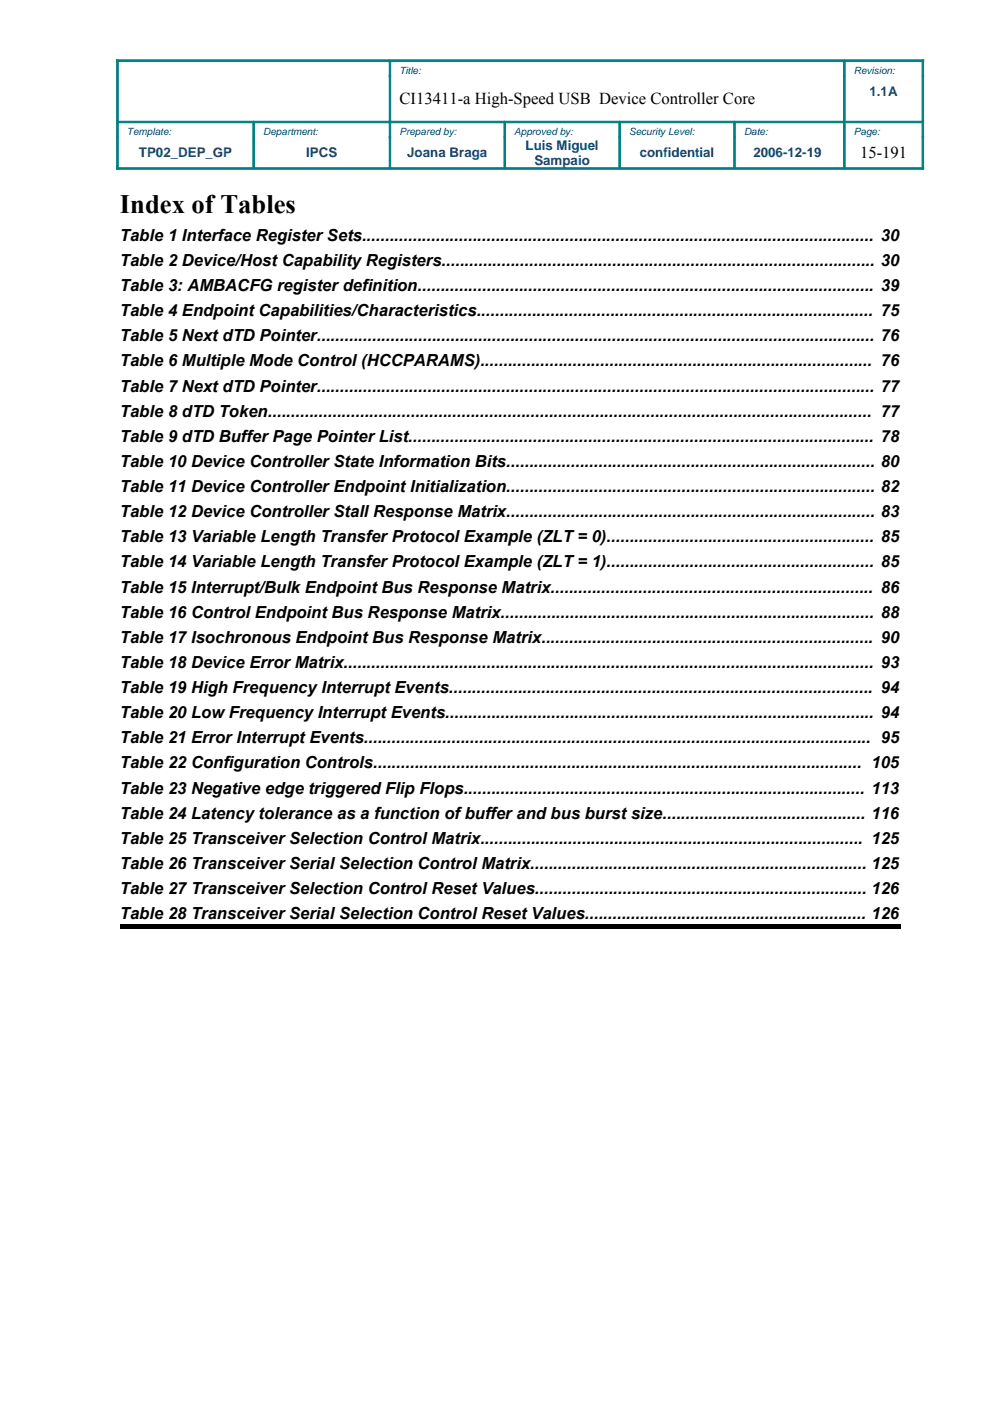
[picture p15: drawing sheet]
<svg xmlns="http://www.w3.org/2000/svg" width="210mm" height="297mm" viewBox="0 0 210 297" stroke-linecap="round" stroke-linejoin="round" font-family="sans-serif">
<defs><g id="words">
<text font-size="5.6" x="25.4" y="45.3">Index of Tables</text>
<g font-size="3.5">
<text x="84.7" y="22.2">CI13411-a High-Speed USB Device Controller Core</text>
<text x="182.4" y="33.5">15-191</text>
<text x="25.4" y="51">Table 1 Interface Register Sets............................................................................................................... 30</text>
<text x="25.4" y="56.4">Table 2 Device/Host Capability Registers.............................................................................................. 30</text>
<text x="25.4" y="61.7">Table 3: AMBACFG register definition................................................................................................... 39</text>
<text x="25.4" y="67">Table 4 Endpoint Capabilities/Characteristics...................................................................................... 75</text>
<text x="25.4" y="72.4">Table 5 Next dTD Pointer......................................................................................................................... 76</text>
<text x="25.4" y="77.7">Table 6 Multiple Mode Control (HCCPARAMS)..................................................................................... 76</text>
<text x="25.4" y="83">Table 7 Next dTD Pointer......................................................................................................................... 77</text>
<text x="25.4" y="88.3">Table 8 dTD Token................................................................................................................................... 77</text>
<text x="25.4" y="93.7">Table 9 dTD Buffer Page Pointer List..................................................................................................... 78</text>
<text x="25.4" y="99">Table 10 Device Controller State Information Bits................................................................................ 80</text>
<text x="25.4" y="104.3">Table 11 Device Controller Endpoint Initialization................................................................................ 82</text>
<text x="25.4" y="109.6">Table 12 Device Controller Stall Response Matrix................................................................................ 83</text>
<text x="25.4" y="115">Table 13 Variable Length Transfer Protocol Example (ZLT = 0).......................................................... 85</text>
<text x="25.4" y="120.3">Table 14 Variable Length Transfer Protocol Example (ZLT = 1).......................................................... 85</text>
<text x="25.4" y="125.6">Table 15 Interrupt/Bulk Endpoint Bus Response Matrix...................................................................... 86</text>
<text x="25.4" y="131">Table 16 Control Endpoint Bus Response Matrix................................................................................. 88</text>
<text x="25.4" y="136.3">Table 17 Isochronous Endpoint Bus Response Matrix........................................................................ 90</text>
<text x="25.4" y="141.6">Table 18 Device Error Matrix................................................................................................................... 93</text>
<text x="25.4" y="146.9">Table 19 High Frequency Interrupt Events............................................................................................ 94</text>
<text x="25.4" y="152.3">Table 20 Low Frequency Interrupt Events............................................................................................. 94</text>
<text x="25.4" y="157.6">Table 21 Error Interrupt Events.............................................................................................................. 95</text>
<text x="25.4" y="162.9">Table 22 Configuration Controls.......................................................................................................... 105</text>
<text x="25.4" y="168.2">Table 23 Negative edge triggered Flip Flops....................................................................................... 113</text>
<text x="25.4" y="173.6">Table 24 Latency tolerance as a function ofbuffer and bus burst size............................................ 116</text>
<text x="25.4" y="178.9">Table 25 Transceiver Selection Control Matrix................................................................................... 125</text>
<text x="25.4" y="184.2">Table 26 Transceiver Serial Selection Control Matrix......................................................................... 125</text>
<text x="25.4" y="189.5">Table 27 Transceiver Selection Control Reset Values........................................................................ 126</text>
<text x="25.4" y="194.9">Table 28 Transceiver Serial Selection Control Reset Values............................................................. 126</text>
</g>
<g font-size="2.8" fill="#004186">
<text x="184.4" y="20.3">1.1A</text>
<text x="29.5" y="33.3">TP02_DEP_GP</text>
<text x="64.9" y="33.3">IPCS</text>
<text x="86.4" y="33.3">Joana Braga</text>
<text x="111.4" y="31.7">Luis Miguel</text>
<text x="113.3" y="35">Sampaio</text>
<text x="135.6" y="33.3">confidential</text>
<text x="159.7" y="33.3">2006-12-19</text>
</g>
<g font-size="2.1" fill="#004186">
<text x="84.7" y="15.6">Title:</text>
<text x="181" y="15.6">Revision:</text>
<text x="26.9" y="28.6">Template:</text>
<text x="55.8" y="28.6">Department:</text>
<text x="84.7" y="28.6">Prepared by:</text>
<text x="109" y="28.6">Approved by:</text>
<text x="133.4" y="28.6">Security Level:</text>
<text x="157.8" y="28.6">Date:</text>
<text x="181" y="28.6">Page:</text>
</g>
</g></defs>
<g fill="#008080" stroke="#008080" stroke-width=".21">
<path d="M179 12.7h16.8v.4h-16.8z" fill-rule="evenodd"/>
<path d="M24.7 12.7h58v.4h-58z" fill-rule="evenodd"/>
<path d="M82.7 12.7h96.3v.4h-96.3z" fill-rule="evenodd"/>
<path d="M179 25.7h16.5v.3h-16.5z" fill-rule="evenodd"/>
<path d="M53.8 25.7h28.9v.3h-28.9z" fill-rule="evenodd"/>
<path d="M155.7 25.7h23.3v.3h-23.3z" fill-rule="evenodd"/>
<path d="M25.1 25.7h28.7v.3h-28.7z" fill-rule="evenodd"/>
<path d="M82.7 25.7h24.3v.3h-24.3z" fill-rule="evenodd"/>
<path d="M107 25.7h24.4v.3h-24.4z" fill-rule="evenodd"/>
<path d="M131.4 25.7h24.3v.3h-24.3z" fill-rule="evenodd"/>
<path d="M179 35.6h16.8v.3h-16.8z" fill-rule="evenodd"/>
<path d="M24.7 35.6h29.1v.3h-29.1z" fill-rule="evenodd"/>
<path d="M53.8 35.6h28.9v.3h-28.9z" fill-rule="evenodd"/>
<path d="M82.7 35.6h24.3v.3h-24.3z" fill-rule="evenodd"/>
<path d="M107 35.6h24.4v.3h-24.4z" fill-rule="evenodd"/>
<path d="M131.4 35.6h24.3v.3h-24.3z" fill-rule="evenodd"/>
<path d="M155.7 35.6h23.3v.3h-23.3z" fill-rule="evenodd"/>
<path d="M24.7 29.1h.4v6.8h-.4z" fill-rule="evenodd"/>
<path d="M24.7 12.7h.4v13h-.4z" fill-rule="evenodd"/>
<path d="M24.7 25.7h.4v3.4h-.4z" fill-rule="evenodd"/>
<path d="M53.6 26.1h.3v3h-.3z" fill-rule="evenodd"/>
<path d="M53.6 29.1h.3v6.4h-.3z" fill-rule="evenodd"/>
<path d="M82.5 16.1h.3v9.6h-.3z" fill-rule="evenodd"/>
<path d="M82.5 13.1h.3v3h-.3z" fill-rule="evenodd"/>
<path d="M82.5 25.7h.3v3.4h-.3z" fill-rule="evenodd"/>
<path d="M82.5 29.1h.3v6.4h-.3z" fill-rule="evenodd"/>
<path d="M106.9 26.1h.3v3h-.3z" fill-rule="evenodd"/>
<path d="M106.9 29.1h.3v6.4h-.3z" fill-rule="evenodd"/>
<path d="M131.2 26.1h.4v3h-.4z" fill-rule="evenodd"/>
<path d="M131.2 29.1h.4v6.4h-.4z" fill-rule="evenodd"/>
<path d="M155.6 26.1h.3v3h-.3z" fill-rule="evenodd"/>
<path d="M155.6 29.1h.3v6.4h-.3z" fill-rule="evenodd"/>
<path d="M178.9 13.1h.3v3h-.3z" fill-rule="evenodd"/>
<path d="M178.9 16.1h.3v9.6h-.3z" fill-rule="evenodd"/>
<path d="M178.9 25.7h.3v3.4h-.3z" fill-rule="evenodd"/>
<path d="M178.9 29.1h.3v6.4h-.3z" fill-rule="evenodd"/>
<path d="M195.5 29.1h.3v6.8h-.3z" fill-rule="evenodd"/>
<path d="M195.5 16.1h.3v9.6h-.3z" fill-rule="evenodd"/>
<path d="M195.5 12.7h.3v3.4h-.3z" fill-rule="evenodd"/>
<path d="M195.5 25.7h.3v3.4h-.3z" fill-rule="evenodd"/>
</g>
<path d="M25.4 196h165.6v.8h-165.6z" fill-rule="evenodd" fill="#000"/>
<use href="#words"/>
</svg>
